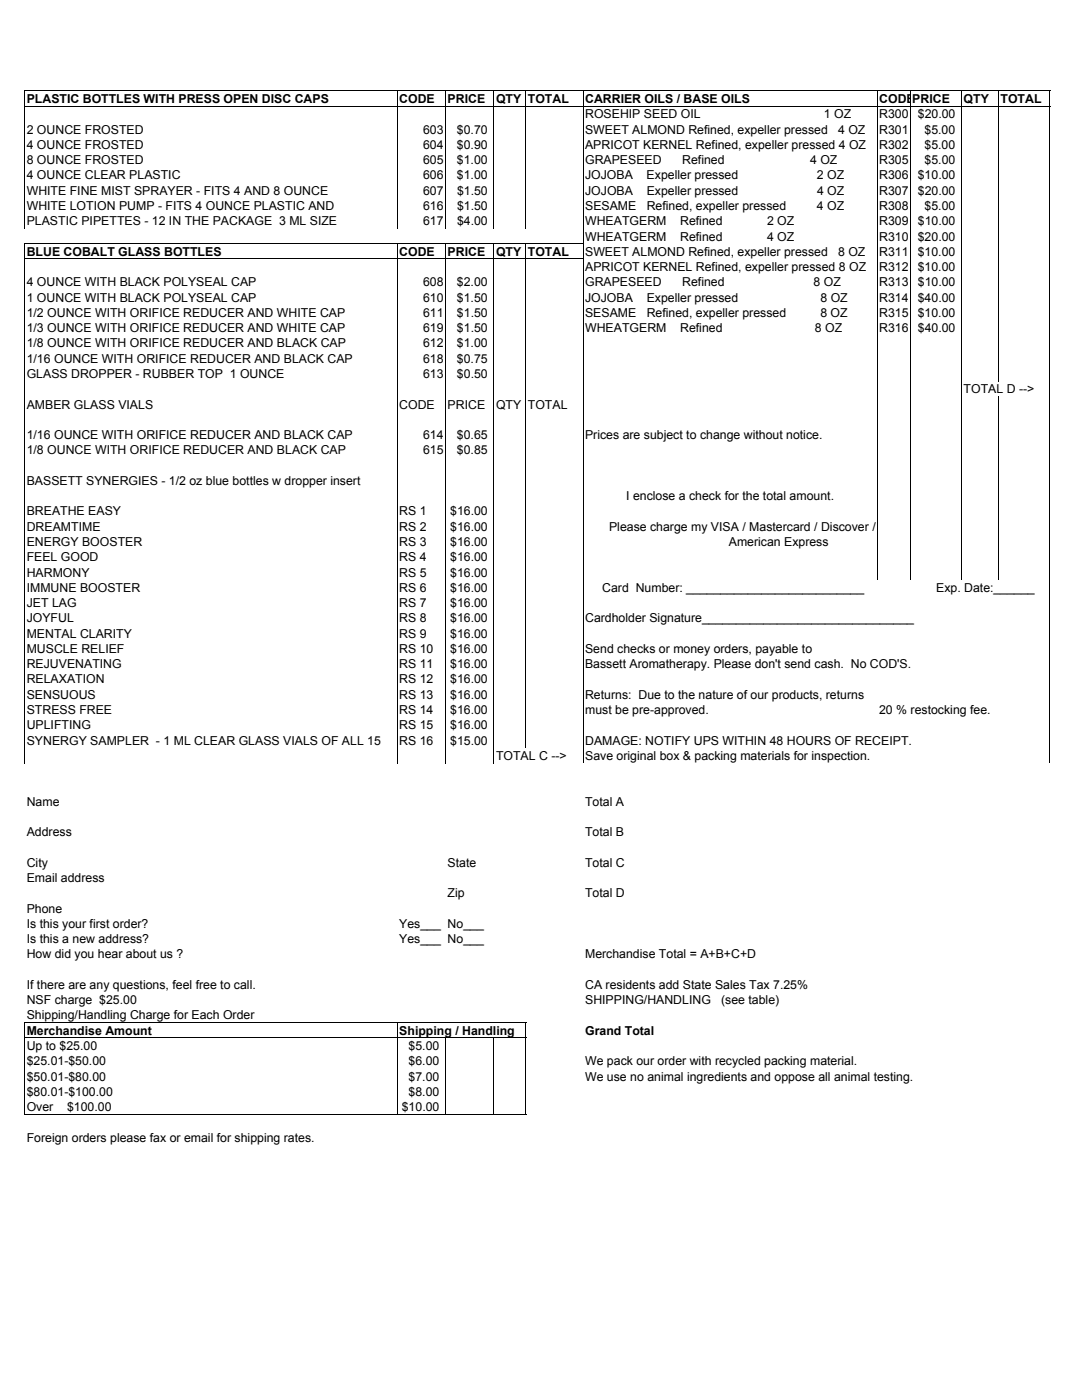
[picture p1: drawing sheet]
<svg xmlns="http://www.w3.org/2000/svg" width="216mm" height="279mm" viewBox="0 0 216 279" stroke-linecap="round" stroke-linejoin="round" font-family="sans-serif">
<defs><g id="words">
<g font-size="2.5">
<text x="5.3" y="20.6">PLASTIC BOTTLES WITH PRESS OPEN DISC CAPS</text>
<text x="79.7" y="20.6">CODE</text>
<text x="89.3" y="20.6">PRICE</text>
<text x="99" y="20.6">QTY TOTAL</text>
<text x="116.8" y="23.6">ROSEHIP SEED OIL</text>
<text x="116.8" y="20.6">CARRIER OILS / BASE OILS</text>
<text x="164.4" y="23.6">1 OZ</text>
<text x="175.4" y="20.6">CODEPRICE</text>
<text x="175.4" y="23.6">R300</text>
<text x="183.1" y="23.6">$20.00</text>
<text x="192.3" y="20.6">QTY</text>
<text x="199.6" y="20.6">TOTAL</text>
<text x="5.3" y="26.7">2 OUNCE FROSTED</text>
<text x="5.3" y="29.7">4 OUNCE FROSTED</text>
<text x="84.4" y="26.7">603</text>
<text x="84.4" y="29.7">604</text>
<text x="91.2" y="26.7">$0.70</text>
<text x="91.2" y="29.7">$0.90</text>
<text x="116.8" y="26.7">SWEET ALMOND Refined, expeller pressed</text>
<text x="116.8" y="29.7">APRICOT KERNEL Refined, expeller pressed 4 OZ</text>
<text x="167.2" y="26.7">4 OZ</text>
<text x="175.4" y="29.7">R302</text>
<text x="175.4" y="26.7">R301</text>
<text x="184.5" y="29.7">$5.00</text>
<text x="184.5" y="26.7">$5.00</text>
<text x="5.3" y="32.8">8 OUNCE FROSTED</text>
<text x="5.3" y="35.8">4 OUNCE CLEAR PLASTIC</text>
<text x="84.4" y="35.8">606</text>
<text x="84.4" y="32.8">605</text>
<text x="91.2" y="35.8">$1.00</text>
<text x="91.2" y="32.8">$1.00</text>
<text x="116.8" y="35.8">JOJOBA</text>
<text x="116.8" y="32.8">GRAPESEED</text>
<text x="129" y="35.8">Expeller pressed</text>
<text x="136.1" y="32.8">Refined</text>
<text x="161.7" y="32.8">4 OZ</text>
<text x="163" y="35.8">2 OZ</text>
<text x="175.4" y="35.8">R306</text>
<text x="175.4" y="32.8">R305</text>
<text x="183.1" y="35.8">$10.00</text>
<text x="184.5" y="32.8">$5.00</text>
<text x="5.3" y="38.9">WHITE FINE MIST SPRAYER - FITS 4 AND 8 OUNCE</text>
<text x="5.3" y="41.9">WHITE LOTION PUMP - FITS 4 OUNCE PLASTIC AND</text>
<text x="84.4" y="41.9">616</text>
<text x="84.4" y="38.9">607</text>
<text x="91.2" y="41.9">$1.50</text>
<text x="91.2" y="38.9">$1.50</text>
<text x="116.8" y="41.9">SESAME</text>
<text x="116.8" y="38.9">JOJOBA</text>
<text x="129" y="41.9">Refined, expeller pressed</text>
<text x="129" y="38.9">Expeller pressed</text>
<text x="163" y="41.9">4 OZ</text>
<text x="163" y="38.9">4 OZ</text>
<text x="175.4" y="41.9">R308</text>
<text x="175.4" y="38.9">R307</text>
<text x="183.1" y="38.9">$20.00</text>
<text x="184.5" y="41.9">$5.00</text>
<text x="5.3" y="45">PLASTIC PIPETTES - 12 IN THE PACKAGE 3 ML SIZE</text>
<text x="84.4" y="45">617</text>
<text x="91.2" y="45">$4.00</text>
<text x="116.8" y="45">WHEATGERM</text>
<text x="135.7" y="45">Refined</text>
<text x="153.1" y="45">2 OZ</text>
<text x="175.4" y="45">R309</text>
<text x="183.1" y="45">$10.00</text>
<text x="5.3" y="51.1">BLUE COBALT GLASS BOTTLES</text>
<text x="79.7" y="51.1">CODE</text>
<text x="89.3" y="51.1">PRICE</text>
<text x="99" y="51.1">QTY TOTAL</text>
<text x="116.8" y="48">WHEATGERM</text>
<text x="116.8" y="51.1">SWEET ALMOND Refined, expeller pressed</text>
<text x="135.7" y="48">Refined</text>
<text x="153.1" y="48">4 OZ</text>
<text x="167.2" y="51.1">8 OZ</text>
<text x="175.4" y="51.1">R311</text>
<text x="175.4" y="48">R310</text>
<text x="183.1" y="51.1">$10.00</text>
<text x="183.1" y="48">$20.00</text>
<text x="5.3" y="57.2">4 OUNCE WITH BLACK POLYSEAL CAP</text>
<text x="84.4" y="57.2">608</text>
<text x="91.2" y="57.2">$2.00</text>
<text x="116.8" y="57.2">GRAPESEED</text>
<text x="116.8" y="54.1">APRICOT KERNEL Refined, expeller pressed 8 OZ</text>
<text x="136.1" y="57.2">Refined</text>
<text x="162.3" y="57.2">8 OZ</text>
<text x="175.4" y="54.1">R312</text>
<text x="175.4" y="57.2">R313</text>
<text x="183.1" y="54.1">$10.00</text>
<text x="183.1" y="57.2">$10.00</text>
<text x="5.3" y="60.2">1 OUNCE WITH BLACK POLYSEAL CAP</text>
<text x="5.3" y="63.2">1/2 OUNCE WITH ORIFICE REDUCER AND WHITE CAP</text>
<text x="84.4" y="60.2">610</text>
<text x="84.4" y="63.2">611</text>
<text x="91.2" y="60.2">$1.50</text>
<text x="91.2" y="63.2">$1.50</text>
<text x="116.8" y="60.2">JOJOBA</text>
<text x="116.8" y="63.2">SESAME</text>
<text x="129" y="60.2">Expeller pressed</text>
<text x="129" y="63.2">Refined, expeller pressed</text>
<text x="163.7" y="63.2">8 OZ</text>
<text x="163.7" y="60.2">8 OZ</text>
<text x="175.4" y="63.2">R315</text>
<text x="175.4" y="60.2">R314</text>
<text x="183.1" y="63.2">$10.00</text>
<text x="183.1" y="60.2">$40.00</text>
<text x="5.3" y="66.3">1/3 OUNCE WITH ORIFICE REDUCER AND WHITE CAP</text>
<text x="5.3" y="69.3">1/8 OUNCE WITH ORIFICE REDUCER AND BLACK CAP</text>
<text x="84.4" y="69.3">612</text>
<text x="84.4" y="66.3">619</text>
<text x="91.2" y="69.3">$1.00</text>
<text x="91.2" y="66.3">$1.50</text>
<text x="116.8" y="66.3">WHEATGERM</text>
<text x="135.7" y="66.3">Refined</text>
<text x="162.6" y="66.3">8 OZ</text>
<text x="175.4" y="66.3">R316</text>
<text x="183.1" y="66.3">$40.00</text>
<text x="5.3" y="72.4">1/16 OUNCE WITH ORIFICE REDUCER AND BLACK CAP</text>
<text x="5.3" y="75.4">GLASS DROPPER - RUBBER TOP 1 OUNCE</text>
<text x="84.4" y="72.4">618</text>
<text x="84.4" y="75.4">613</text>
<text x="91.2" y="72.4">$0.75</text>
<text x="91.2" y="75.4">$0.50</text>
<text x="5.3" y="81.5">AMBER GLASS VIALS</text>
<text x="79.7" y="81.5">CODE</text>
<text x="89.3" y="81.5">PRICE</text>
<text x="99" y="81.5">QTY TOTAL</text>
<text x="192.3" y="78.5">TOTAL D --&gt;</text>
<text x="5.3" y="87.6">1/16 OUNCE WITH ORIFICE REDUCER AND BLACK CAP</text>
<text x="84.4" y="87.6">614</text>
<text x="91.2" y="87.6">$0.65</text>
<text x="116.8" y="87.6">Prices are subject to change without notice.</text>
<text x="5.3" y="90.7">1/8 OUNCE WITH ORIFICE REDUCER AND BLACK CAP</text>
<text x="84.4" y="90.7">615</text>
<text x="91.2" y="90.7">$0.85</text>
<text x="5.3" y="96.8">BASSETT SYNERGIES - 1/2 oz blue bottles w dropper insert</text>
<text x="124.9" y="99.8">I enclose a check for the total amount.</text>
<text x="5.3" y="102.9">BREATHE EASY</text>
<text x="5.3" y="105.9">DREAMTIME</text>
<text x="79.7" y="102.9">RS 1</text>
<text x="79.7" y="105.9">RS 2</text>
<text x="89.8" y="102.9">$16.00</text>
<text x="89.8" y="105.9">$16.00</text>
<text x="121.5" y="105.9">Please charge my VISA / Mastercard / Discover /</text>
<text x="5.3" y="109">ENERGY BOOSTER</text>
<text x="5.3" y="112">FEEL GOOD</text>
<text x="79.7" y="109">RS 3</text>
<text x="79.7" y="112">RS 4</text>
<text x="89.8" y="109">$16.00</text>
<text x="89.8" y="112">$16.00</text>
<text x="145.4" y="109">American Express</text>
<text x="5.3" y="115.1">HARMONY</text>
<text x="5.3" y="118.1">IMMUNE BOOSTER</text>
<text x="79.7" y="115.1">RS 5</text>
<text x="79.7" y="118.1">RS 6</text>
<text x="89.8" y="115.1">$16.00</text>
<text x="89.8" y="118.1">$16.00</text>
<text x="120.2" y="118.1">Card Number: __________________________</text>
<text x="186.8" y="118.1">Exp. Date:______</text>
<text x="5.3" y="121.2">JET LAG</text>
<text x="5.3" y="124.2">JOYFUL</text>
<text x="79.7" y="124.2">RS 8</text>
<text x="79.7" y="121.2">RS 7</text>
<text x="89.8" y="124.2">$16.00</text>
<text x="89.8" y="121.2">$16.00</text>
<text x="116.8" y="124.2">Cardholder Signature_______________________________</text>
<text x="5.3" y="127.3">MENTAL CLARITY</text>
<text x="5.3" y="130.3">MUSCLE RELIEF</text>
<text x="79.7" y="130.3">RS 10</text>
<text x="79.7" y="127.3">RS 9</text>
<text x="89.8" y="130.3">$16.00</text>
<text x="89.8" y="127.3">$16.00</text>
<text x="116.8" y="130.3">Send checks or money orders, payable to</text>
<text x="5.3" y="133.4">REJUVENATING</text>
<text x="5.3" y="136.4">RELAXATION</text>
<text x="79.7" y="133.4">RS 11</text>
<text x="79.7" y="136.4">RS 12</text>
<text x="89.8" y="133.4">$16.00</text>
<text x="89.8" y="136.4">$16.00</text>
<text x="116.8" y="133.4">Bassett Aromatherapy. Please don't send cash. No COD'S.</text>
<text x="5.3" y="139.4">SENSUOUS</text>
<text x="5.3" y="142.5">STRESS FREE</text>
<text x="79.7" y="139.4">RS 13</text>
<text x="79.7" y="142.5">RS 14</text>
<text x="89.8" y="139.4">$16.00</text>
<text x="89.8" y="142.5">$16.00</text>
<text x="116.8" y="139.4">Returns: Due to the nature of our products, returns</text>
<text x="116.8" y="142.5">must be pre-approved.</text>
<text x="175.4" y="142.5">20 % restocking fee.</text>
<text x="5.3" y="145.5">UPLIFTING</text>
<text x="5.3" y="148.6">SYNERGY SAMPLER - 1 ML CLEAR GLASS VIALS OF ALL 15</text>
<text x="79.7" y="145.5">RS 15</text>
<text x="79.7" y="148.6">RS 16</text>
<text x="89.8" y="145.5">$16.00</text>
<text x="89.8" y="148.6">$15.00</text>
<text x="116.8" y="148.6">DAMAGE: NOTIFY UPS WITHIN 48 HOURS OF RECEIPT.</text>
<text x="99" y="151.6">TOTAL C --&gt;</text>
<text x="116.8" y="151.6">Save original box &amp; packing materials for inspection.</text>
<text x="5.3" y="160.8">Name</text>
<text x="116.8" y="160.8">Total A</text>
<text x="5.3" y="166.9">Address</text>
<text x="116.8" y="166.9">Total B</text>
<text x="5.3" y="173">City</text>
<text x="89.3" y="173">State</text>
<text x="116.8" y="173">Total C</text>
<text x="5.3" y="176">Email address</text>
<text x="89.3" y="179.1">Zip</text>
<text x="116.8" y="179.1">Total D</text>
<text x="5.3" y="182.1">Phone</text>
<text x="5.3" y="185.2">Is this your first order?</text>
<text x="79.7" y="185.2">Yes___ No___</text>
<text x="5.3" y="188.2">Is this a new address?</text>
<text x="5.3" y="191.3">How did you hear about us ?</text>
<text x="79.7" y="188.2">Yes___ No___</text>
<text x="116.8" y="191.3">Merchandise Total = A+B+C+D</text>
<text x="5.3" y="197.4">If there are any questions, feel free to call.</text>
<text x="116.8" y="197.4">CA residents add State Sales Tax 7.25%</text>
<text x="5.3" y="200.4">NSF charge $25.00</text>
<text x="5.3" y="203.5">Shipping/Handling Charge for Each Order</text>
<text x="116.8" y="200.4">SHIPPING/HANDLING</text>
<text x="143.9" y="200.4">(see table)</text>
<text x="5.3" y="206.5">Merchandise Amount</text>
<text x="5.3" y="209.6">Up to $25.00</text>
<text x="79.7" y="206.5">Shipping / Handling</text>
<text x="81.5" y="209.6">$5.00</text>
<text x="116.8" y="206.5">Grand Total</text>
<text x="5.3" y="212.6">$25.01-$50.00</text>
<text x="5.3" y="215.6">$50.01-$80.00</text>
<text x="81.5" y="212.6">$6.00</text>
<text x="81.5" y="215.6">$7.00</text>
<text x="116.8" y="212.6">We pack our order with recycled packing material.</text>
<text x="116.8" y="215.6">We use no animal ingredients and oppose all animal testing.</text>
<text x="5.3" y="218.7">$80.01-$100.00</text>
<text x="5.3" y="221.7">Over</text>
<text x="13.4" y="221.7">$100.00</text>
<text x="80.2" y="221.7">$10.00</text>
<text x="81.5" y="218.7">$8.00</text>
<text x="5.3" y="227.8">Foreign orders please fax or email for shipping rates.</text>
</g>
</g></defs>
<g fill="none" stroke="#000" stroke-width=".2">
<path d="M4.9 18v27.6M5 18.1h204.5M79.2 18.2v27.4M88.9 18.2v27.4M98.6 18.2v27.4M104.9 18.2v27.4M116.3 18.2v134.1M175 18.2v97.5M181.6 18.2v97.5M191.9 18.2v97.5M199.2 18.2v57.9M209.5 18.2v134.1"/>
<path d="M5 21.2h204.5M4.9 48.5v103.8M5 48.6h111.4M5 51.6h111.4M79.2 48.7v103.6M88.9 48.7v103.6M98.6 48.7v103.6M104.9 48.7v100.6M199.2 79.1v36.6M4.9 204v18.4M5 204h100M5 207.1h100"/>
<path d="M79.2 204.1v18.3M88.9 207.2v15.2M98.6 207.2v15.2M104.9 204.1v18.3M5 222.3h100"/>
</g>
<use href="#words"/>
</svg>
